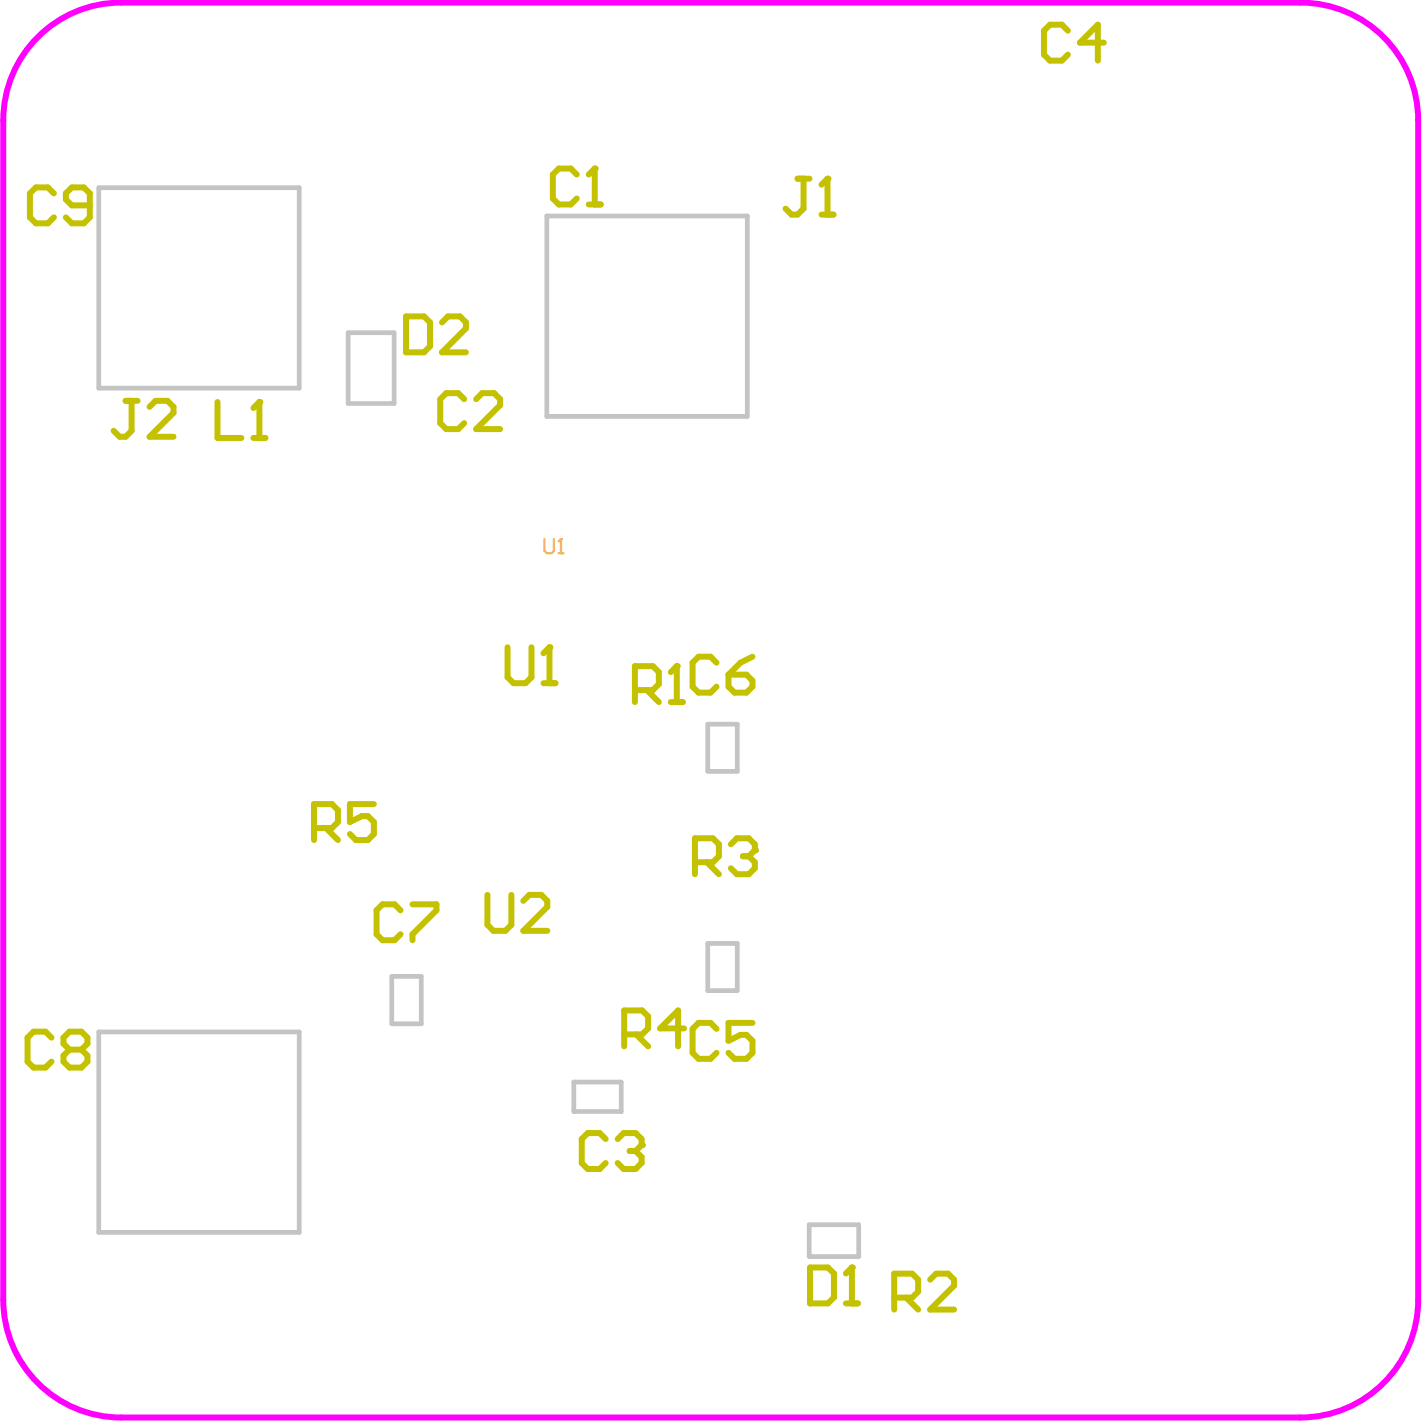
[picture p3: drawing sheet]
<svg xmlns="http://www.w3.org/2000/svg" width="201mm" height="201mm" viewBox="0 0 201 201" stroke-linecap="round" stroke-linejoin="round" font-family="sans-serif">
<path d="M4.8 5.8a16.6 16.6 0 0 1 12.3-5.4h166.3a16.6 16.6 0 0 1 16.7 16.6v166.3a16.6 16.6 0 0 1-16.7 16.7h-166.3a16.6 16.6 0 0 1-16.6-16.7v-166.3a16.6 16.6 0 0 1 4.3-11.2z" fill="none" stroke="#f0f" stroke-width=".84"/>
<path d="M76.8 76v1.7l.3 .3h.7l.3-.3v-1.7M78.8 78h.7M79.1 76v2" fill="none" stroke="#f6b26b" stroke-width=".33"/>
<circle cx="79.1" cy="76" r=".17" fill="#f6b26b"/>
<path d="M79.1 76l-.3 .4" fill="none" stroke="#f6b26b" stroke-width=".33"/>
<path d="M150.6 4.3l-.8-.8h-1.7l-.8 .8v3.4l.8 .9h1.7l.8-.9M155.7 6h-3.4l2.6-2.5v5.1M71.6 91.3v4.2l.8 .9h1.7l.9-.9v-4.2M76.7 96.4h1.7M77.5 91.3v5.1M44.3 116.8h2.5l.9-.8v-1.7l-.9-.9h-2.5v5.1M46 116.8l1.7 1.7M52.7 113.4h-3.3v2.6l1.6-.9h.9l.8 .9v1.7l-.8 .8h-1.7l-.8-.8M68.8 126.2v4.3l.8 .8h1.7l.8-.8v-4.3M73.8 127.1l.9-.9h1.7l.8 .9v.8l-3.4 3.4h3.4" fill="none" stroke="#c4c200" stroke-width=".84"/>
<circle cx="77.5" cy="91.3" r=".42" fill="#c4c200"/>
<path d="M77.5 91.3l-.8 .9M103.1 119.1l.8-.8h1.7l.9 .8v.8M98 121.6h2.6l.8-.8v-1.7l-.8-.8h-2.6v5M99.7 121.6l1.7 1.7M88 145.9h2.6l.8-.8v-1.7l-.8-.9h-2.6v5.1M89.7 145.9l1.7 1.7M96.5 145.1h-3.4l2.6-2.6v5.1" fill="none" stroke="#c4c200" stroke-width=".84"/>
<circle cx="106.5" cy="119.9" r=".42" fill="#c4c200"/>
<path d="M89.6 97.3h2.5l.8-.8v-1.7l-.8-.8h-2.5v5M91.2 97.3l1.7 1.7M94.6 99h1.7M95.5 94v5M106.5 119.9l-.9 .9M104.8 120.8h.8M105.6 120.8l.9 .8v.9l-.9 .8h-1.7l-.8-.8M126.1 183h2.6l.8-.8v-1.7l-.8-.8h-2.6v5M127.8 183l1.7 1.7M131.2 180.5l.9-.8h1.6l.9 .8v.9l-3.4 3.3h3.4" fill="none" stroke="#c4c200" stroke-width=".84"/>
<circle cx="95.5" cy="94" r=".42" fill="#c4c200"/>
<path d="M30.7 56.7v5.1h3.4M36.6 56.7v5.1M35.7 61.8h1.7M95.5 94l-.9 .8" fill="none" stroke="#c4c200" stroke-width=".84"/>
<circle cx="36.6" cy="56.7" r=".42" fill="#c4c200"/>
<path d="M112.5 25.2h1.7M113.4 25.2v4.2l-.9 .9h-.8l-.9-.9M115.9 30.3h1.7M116.7 25.2v5.1M17.7 56.5h1.7M18.6 56.5v4.3l-.9 .8h-.8l-.9-.8M21.1 57.4l.8-.9h1.7l.9 .9v.8l-3.4 3.4h3.4M36.6 56.7l-.9 .9" fill="none" stroke="#c4c200" stroke-width=".84"/>
<circle cx="116.7" cy="25.2" r=".42" fill="#c4c200"/>
<path d="M116.7 25.2l-.8 .9M57.3 44.6h2.5l.9 .9v3.4l-.9 .8h-2.5zM62.3 45.5l.9-.9h1.7l.8 .9v.8l-3.4 3.4h3.4M114.3 178.8h2.5l.8 .8v3.4l-.8 .9h-2.5zM120.2 178.8v5.1M119.3 183.9h1.7" fill="none" stroke="#c4c200" stroke-width=".84"/>
<circle cx="120.2" cy="178.8" r=".42" fill="#c4c200"/>
<g fill="none" stroke="#c4c200" stroke-width=".84">
<path d="M7.6 27.3l-.8-.9h-1.7l-.9 .9v3.4l.9 .8h1.7l.8-.8M12.7 29h-2.6l-.8-.9v-.8l.8-.9h1.7l.9 .9v3.4l-.9 .8h-1.7l-.8-.8M101.1 93.5l-.9-.9h-1.7l-.8 .9v3.4l.8 .8h1.7l.9-.8M102.8 95.2h2.5l.8 .8v.9l-.8 .8h-1.7l-.8-.8zM106.1 92.6l-1.6 .9-1.7 1.7M56.5 128.4l-.8-.8h-1.7l-.9 .8v3.4l.9 .8h1.7l.8-.8M58.2 127.6h3.4v.8l-3.4 3.4v.8M7.3 146.4l-.9-.9h-1.7l-.8 .9v3.4l.8 .8h1.7l.9-.8M9.8 148.1l-.8-.9v-.8l.8-.9h1.7l.8 .9v.8l-.8 .9M9.8 148.1l-.8 .8v.9l.8 .8h1.7l.8-.8v-.9l-.8-.8M9.8 148.1h1.7M101.1 145.1l-.9-.8h-1.7l-.8 .8v3.4l.8 .9h1.7l.9-.9"/>
<path d="M106.1 144.3h-3.3v2.5l1.7-.8h.8l.8 .8v1.7l-.8 .9h-1.7l-.8-.9M85.4 160.7l-.8-.9h-1.7l-.8 .9v3.4l.8 .8h1.7l.8-.8M87.1 160.7l.9-.9h1.7l.8 .9v.8M120.2 178.8l-.9 .8"/>
</g>
<circle cx="90.5" cy="161.5" r=".42" fill="#c4c200"/>
<path d="M81.4 24.6l-.9-.8h-1.7l-.8 .8v3.4l.8 .8h1.7l.9-.8M83.1 28.8h1.6M83.9 23.8v5M65.5 56.3l-.9-.8h-1.7l-.8 .8v3.4l.8 .8h1.7l.9-.8M67.2 56.3l.8-.8h1.7l.8 .8v.9l-3.3 3.3h3.3M88.8 162.4h.9M89.7 162.4l.8 .8v.9l-.8 .8h-1.7l-.9-.8M90.5 161.5l-.8 .9" fill="none" stroke="#c4c200" stroke-width=".84"/>
<circle cx="83.9" cy="23.8" r=".42" fill="#c4c200"/>
<path d="M83.9 23.8l-.8 .8" fill="none" stroke="#c4c200" stroke-width=".84"/>
<path d="M13.9 26.5h28.3v28.3h-28.3zM77.1 30.5h28.3v28.2h-28.3zM49.1 46.9h6.5v10h-6.5zM99.8 102.2h4.2v6.6h-4.2zM55.3 137.7h4.1v6.7h-4.1zM99.8 133.1h4.2v6.6h-4.2zM13.9 145.6h28.3v28.2h-28.3zM80.9 152.6h6.7v4.2h-6.7zM114.1 172.8h7v4.5h-7z" fill="none" stroke="#c4c4c4" stroke-width=".66"/>
</svg>
